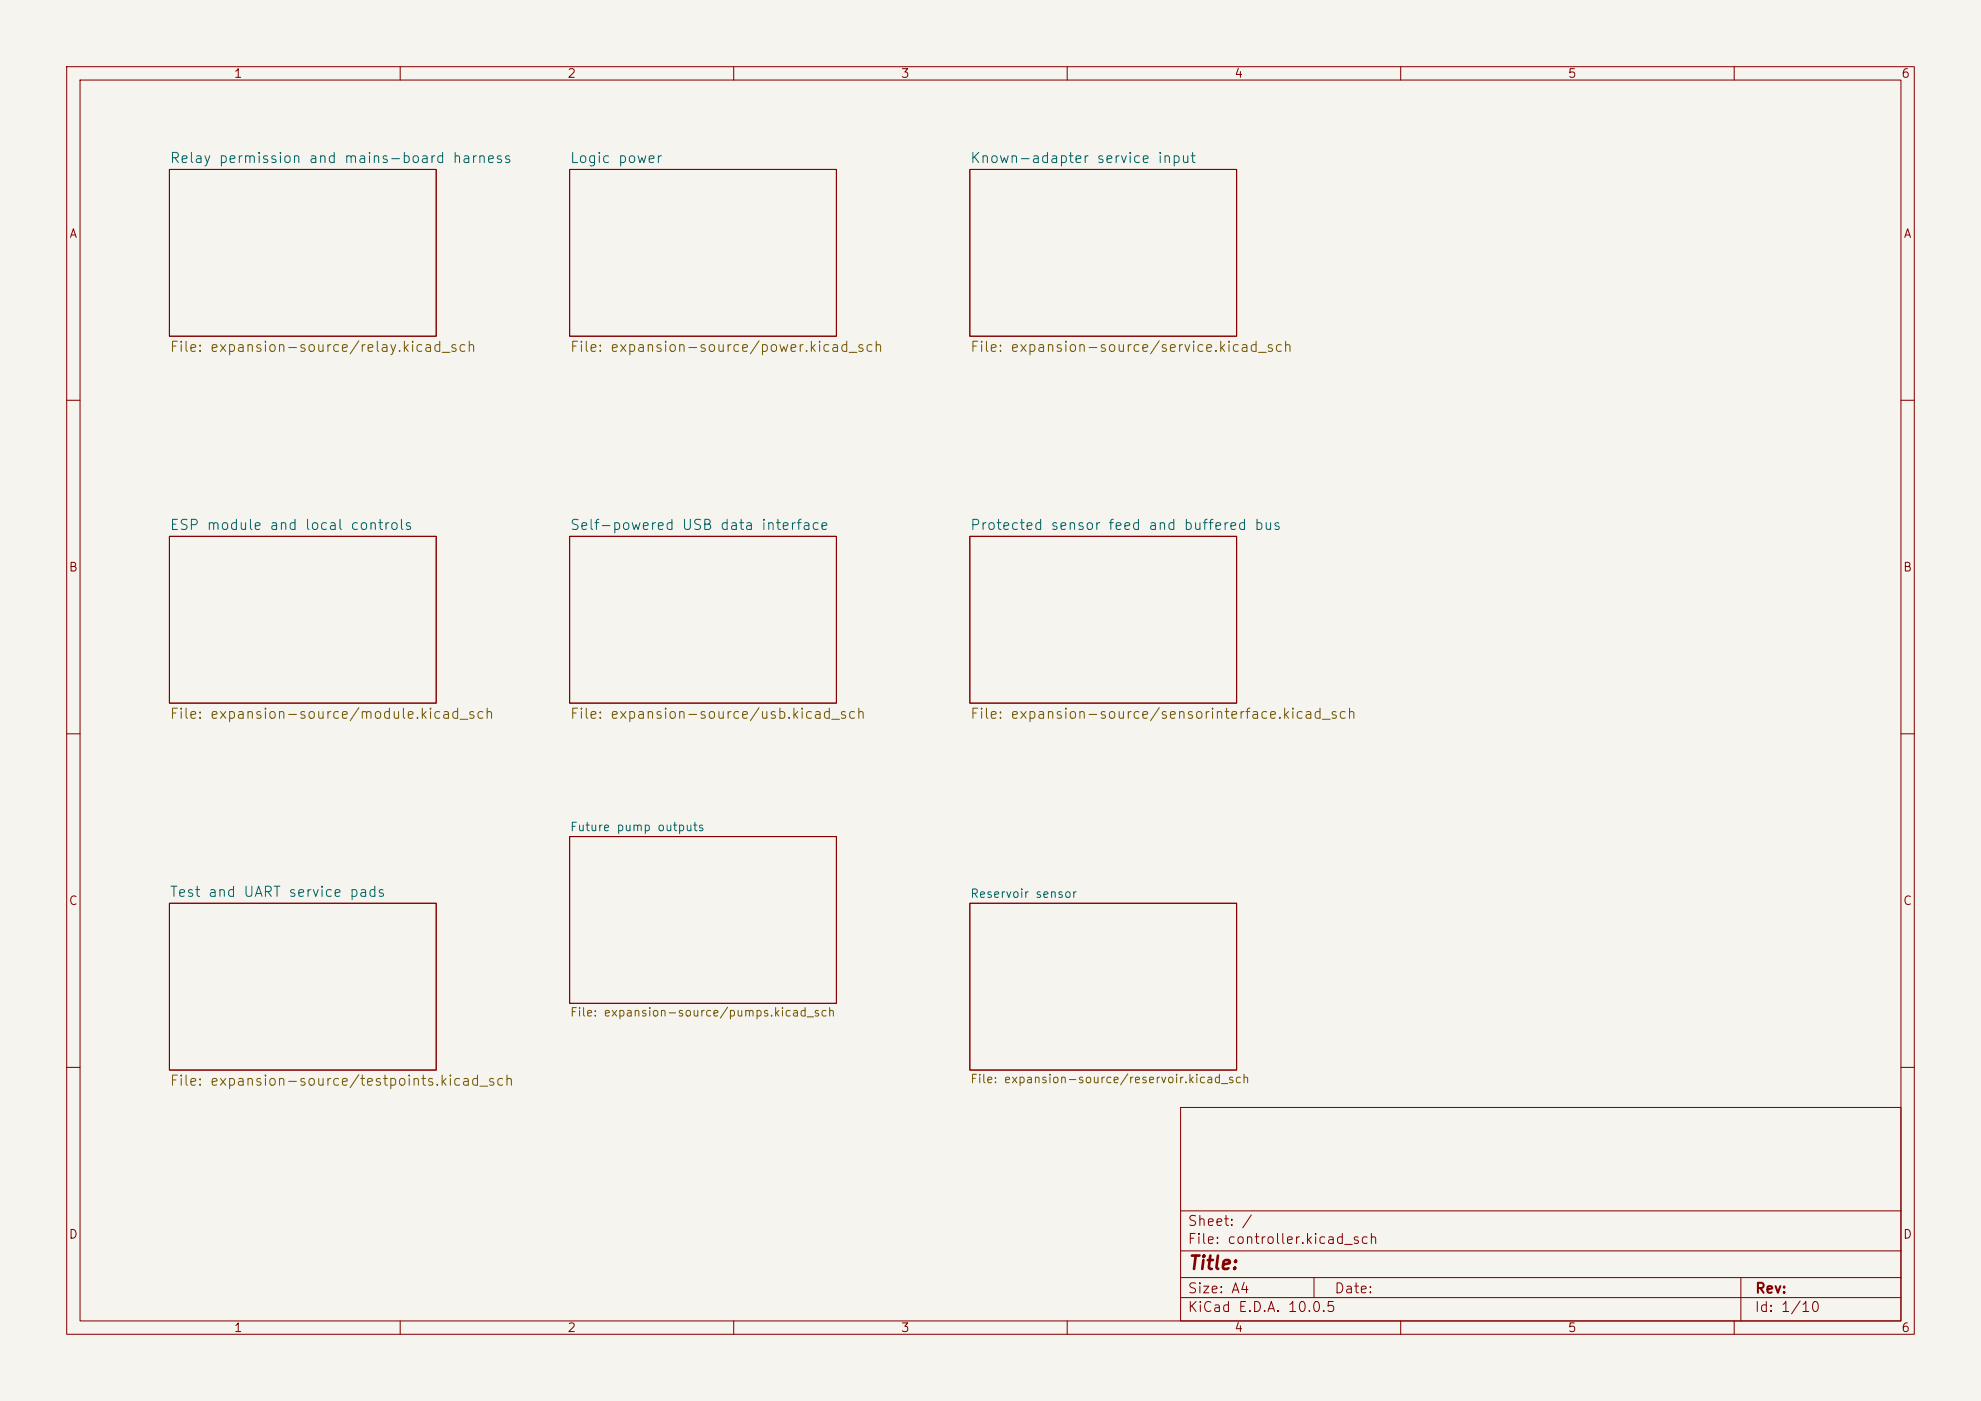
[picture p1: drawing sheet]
<svg xmlns="http://www.w3.org/2000/svg" width="297mm" height="210mm" viewBox="0 0 297 210" stroke-linecap="round" stroke-linejoin="round" font-family="sans-serif">
<defs><g id="words">
<text font-size="2" fill="#840000" x="178" y="190.8">Title:</text>
<g font-size="1.5" fill="#006464">
<text x="25.3" y="24.8">Relay permission and mains-board harness</text>
<text x="85.3" y="24.8">Logic power</text>
<text x="145.3" y="24.8">Known-adapter service input</text>
<text x="25.3" y="79.8">ESP module and local controls</text>
<text x="85.3" y="79.8">Self-powered USB data interface</text>
<text x="145.3" y="79.8">Protected sensor feed and buffered bus</text>
<text x="25.3" y="134.8">Test and UART service pads</text>
</g>
<g font-size="1.5" fill="#725600">
<text x="25.3" y="53.1">File: expansion-source/relay.kicad_sch</text>
<text x="85.3" y="53.1">File: expansion-source/power.kicad_sch</text>
<text x="145.3" y="53.1">File: expansion-source/service.kicad_sch</text>
<text x="25.3" y="108.1">File: expansion-source/module.kicad_sch</text>
<text x="85.3" y="108.1">File: expansion-source/usb.kicad_sch</text>
<text x="145.3" y="108.1">File: expansion-source/sensorinterface.kicad_sch</text>
<text x="25.3" y="163.1">File: expansion-source/testpoints.kicad_sch</text>
</g>
<g font-size="1.5" fill="#840000">
<text x="178" y="184.1">Sheet: /</text>
<text x="178" y="186.8">File: controller.kicad_sch</text>
<text x="178" y="197">KiCad E.D.A. 10.0.5</text>
<text x="178" y="194.2">Size: A4</text>
<text x="200" y="194.2">Date:</text>
<text x="263" y="197">Id: 1/10</text>
<text x="263" y="194.2">Rev:</text>
</g>
<g font-size="1.3" fill="#840000">
<text x="35" y="12">1</text>
<text x="85" y="12">2</text>
<text x="135" y="12">3</text>
<text x="185" y="12">4</text>
<text x="235" y="12">5</text>
<text x="285" y="12">6</text>
<text x="10.3" y="36">A</text>
<text x="285.3" y="36">A</text>
<text x="10.2" y="86">B</text>
<text x="285.2" y="86">B</text>
<text x="10.2" y="136">C</text>
<text x="285.2" y="136">C</text>
<text x="10.2" y="186">D</text>
<text x="285.2" y="186">D</text>
<text x="35" y="200">1</text>
<text x="85" y="200">2</text>
<text x="135" y="200">3</text>
<text x="185" y="200">4</text>
<text x="235" y="200">5</text>
<text x="285" y="200">6</text>
</g>
<g font-size="1.3" fill="#006464">
<text x="85.4" y="124.9">Future pump outputs</text>
<text x="145.4" y="134.9">Reservoir sensor</text>
</g>
<g font-size="1.3" fill="#725600">
<text x="85.4" y="152.7">File: expansion-source/pumps.kicad_sch</text>
<text x="145.4" y="162.7">File: expansion-source/reservoir.kicad_sch</text>
</g>
</g></defs>
<path d="M0 0h297v210h-297z" fill="#f5f4ef" stroke="#f5f4ef" stroke-width=".15"/>
<g fill="none" stroke="#840000" stroke-width=".15">
<path d="M10 10h277v190h-277zM12 12h273v186h-273zM60 10v2M110 10v2M160 10v2M210 10v2M260 10v2M25.4 25.4h40v25h-40zM85.4 25.4h40v25h-40zM145.4 25.4h40v25h-40zM10 60h2M285 60h2"/>
<path d="M25.4 80.4h40v25h-40zM85.4 80.4h40v25h-40zM145.4 80.4h40v25h-40zM10 110h2M285 110h2M25.4 135.4h40v25h-40zM85.4 125.4h40v25h-40zM145.4 135.4h40v25h-40zM10 160h2M177 166h108v32h-108zM285 160h2M60 198v2"/>
<path d="M110 198v2M160 198v2M177 194.5h108M177 191.5h108M177 187.5h108M177 181.5h108M197 191.5v3M210 198v2M260 198v2M261 191.5v6.5"/>
</g>
<use href="#words"/>
</svg>
